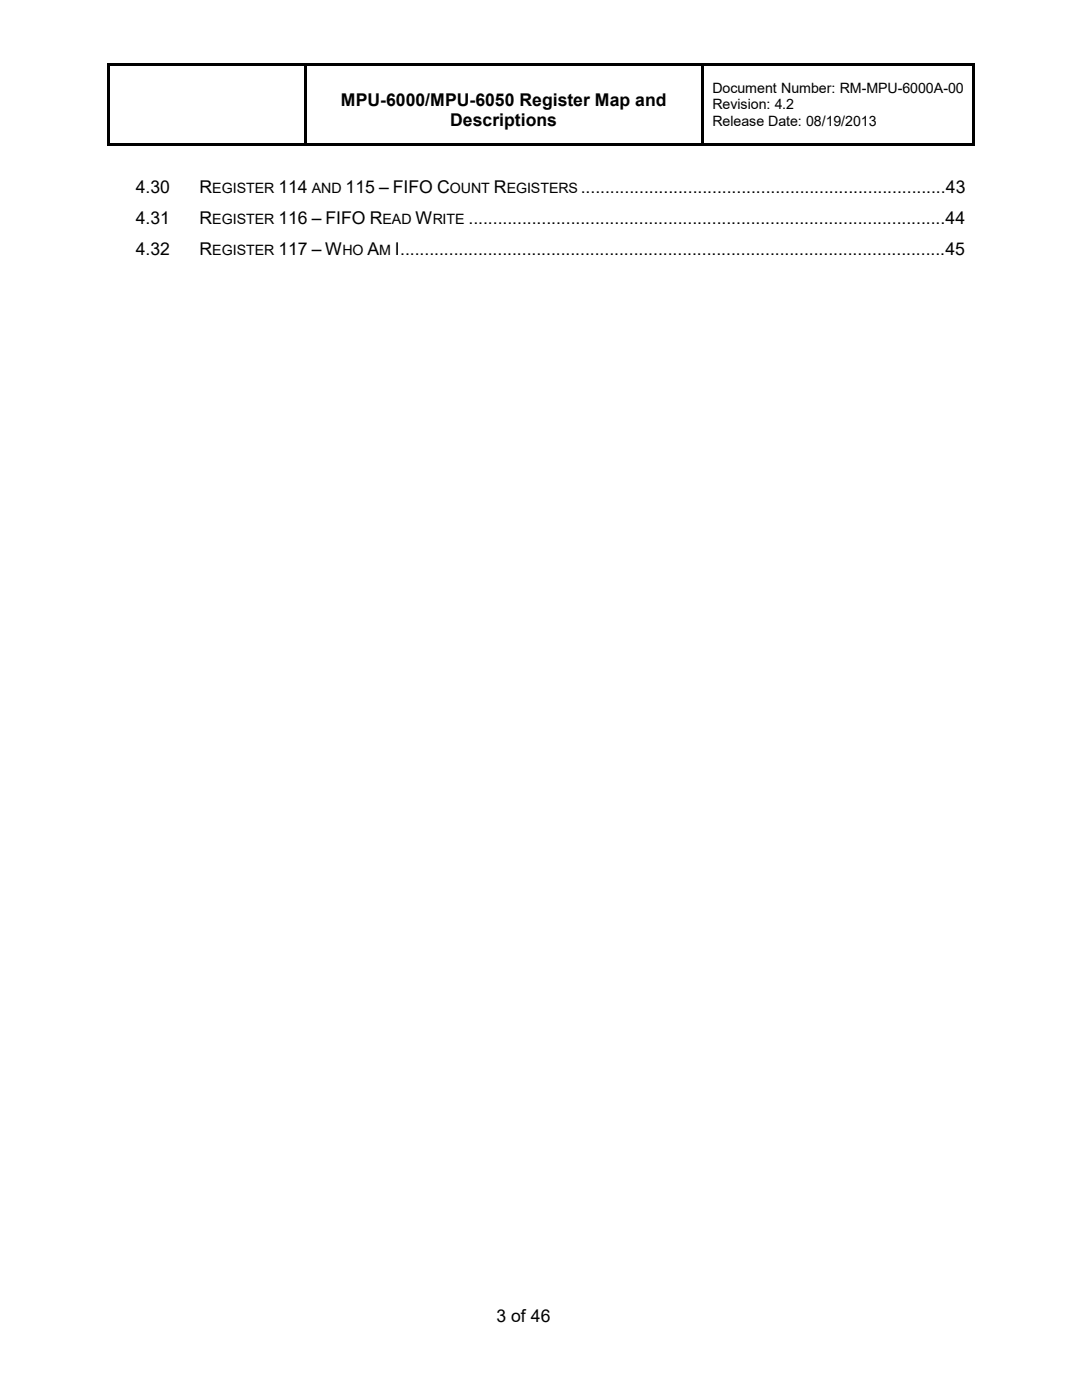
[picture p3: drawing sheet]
<svg xmlns="http://www.w3.org/2000/svg" width="216mm" height="279mm" viewBox="0 0 216 279" stroke-linecap="round" stroke-linejoin="round" font-family="sans-serif">
<defs><g id="words">
<g font-size="3.5">
<text x="68" y="21.1">MPU-6000/MPU-6050 Register Map and</text>
<text x="89.8" y="25.2">Descriptions</text>
<text x="27.1" y="38.5">4.30</text>
<text x="39.8" y="38.5">R</text>
<text x="55.5" y="38.5">114</text>
<text x="69" y="38.5">115 – FIFO C</text>
<text x="98.6" y="38.5">R</text>
<text x="115.9" y="38.5">........................................................................... 43</text>
<text x="27.1" y="44.7">4.31</text>
<text x="39.8" y="44.7">R</text>
<text x="55.5" y="44.7">116 – FIFO R</text>
<text x="82.9" y="44.7">W</text>
<text x="93.5" y="44.7">.................................................................................................. 44</text>
<text x="27.1" y="50.9">4.32</text>
<text x="39.8" y="50.9">R</text>
<text x="55.5" y="50.9">117 – W</text>
<text x="73.3" y="50.9">A</text>
<text x="78.8" y="50.9">I ................................................................................................................ 45</text>
<text x="99" y="263.8">3 of 46</text>
</g>
<g font-size="2.8">
<text x="142.1" y="18.6">Document Number: RM-MPU-6000A-00</text>
<text x="142.1" y="21.8">Revision: 4.2</text>
<text x="142.1" y="25.1">Release Date: 08/19/2013</text>
<text x="42.3" y="38.5">EGISTER</text>
<text x="62.2" y="38.5">AND</text>
<text x="89.8" y="38.5">OUNT</text>
<text x="101.1" y="38.5">EGISTERS</text>
<text x="42.3" y="44.7">EGISTER</text>
<text x="76.3" y="44.7">EAD</text>
<text x="86.3" y="44.7">RITE</text>
<text x="42.3" y="50.9">EGISTER</text>
<text x="68.3" y="50.9">HO</text>
<text x="75.7" y="50.9">M</text>
</g>
</g></defs>
<g fill="#000">
<path d="M21.4 12.7h.5v.6h-.5z" fill-rule="evenodd"/>
<path d="M21.4 12.7h.5v.5h-.5z" fill-rule="evenodd"/>
<path d="M21.4 13.2h.5v15.4h-.5z" fill-rule="evenodd"/>
<path d="M21.9 12.7h38.7v.5h-38.7z" fill-rule="evenodd"/>
<path d="M60.6 13.2l.5 .1z" fill-rule="evenodd"/>
<path d="M60.6 12.7h.5v.5h-.5z" fill-rule="evenodd"/>
<path d="M60.6 13.2h.5v15.4h-.5z" fill-rule="evenodd"/>
<path d="M61.1 12.7h78.9v.5h-78.9z" fill-rule="evenodd"/>
<path d="M140 13.2l.5 .1z" fill-rule="evenodd"/>
<path d="M140 12.7h.5v.5h-.5z" fill-rule="evenodd"/>
<path d="M140 13.2h.5v15.4h-.5z" fill-rule="evenodd"/>
<path d="M140.5 12.7h53.5v.5h-53.5z" fill-rule="evenodd"/>
<path d="M194 12.7h.5v.6h-.5z" fill-rule="evenodd"/>
<path d="M194 12.7h.5v.5h-.5z" fill-rule="evenodd"/>
<path d="M194 13.2h.5v15.4h-.5z" fill-rule="evenodd"/>
<path d="M21.4 28.6h.5v.5h-.5z" fill-rule="evenodd"/>
<path d="M21.4 28.6h.5v.5h-.5z" fill-rule="evenodd"/>
<path d="M21.9 28.6h38.7v.5h-38.7z" fill-rule="evenodd"/>
<path d="M60.6 28.6h.5v.5h-.5z" fill-rule="evenodd"/>
<path d="M61.1 28.6h78.9v.5h-78.9z" fill-rule="evenodd"/>
<path d="M140 28.6h.5v.5h-.5z" fill-rule="evenodd"/>
<path d="M140.5 28.6h53.5v.5h-53.5z" fill-rule="evenodd"/>
<path d="M194 28.6h.5v.5h-.5z" fill-rule="evenodd"/>
<path d="M194 28.6h.5v.5h-.5z" fill-rule="evenodd"/>
</g>
<use href="#words"/>
</svg>
